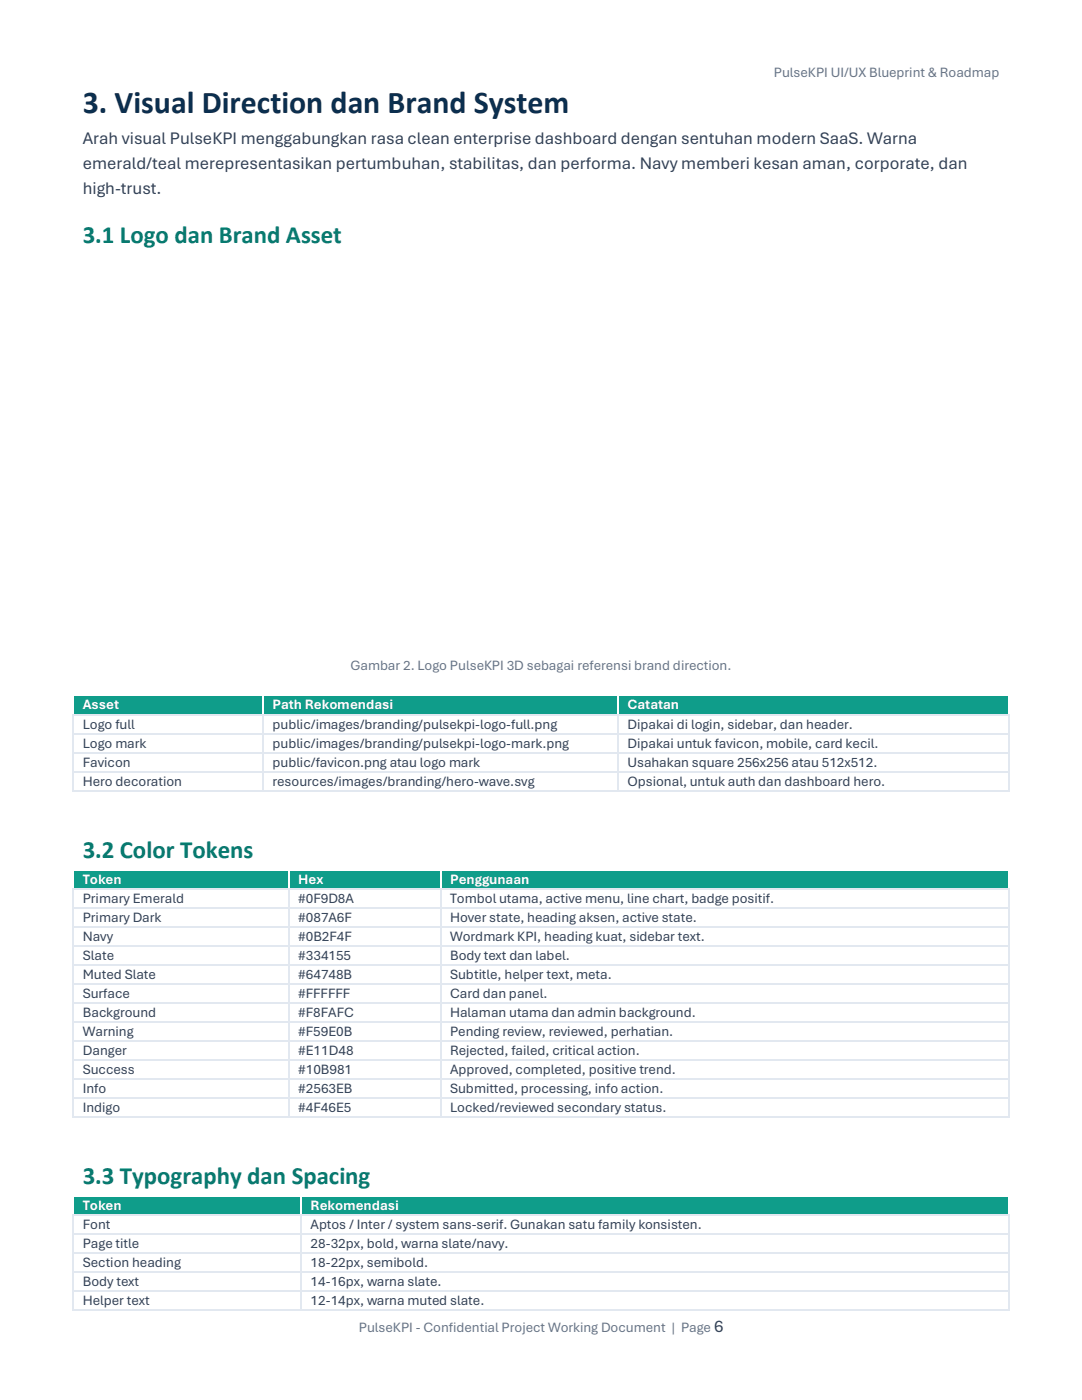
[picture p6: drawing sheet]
<svg xmlns="http://www.w3.org/2000/svg" width="216mm" height="279mm" viewBox="0 0 216 279" stroke-linecap="round" stroke-linejoin="round" font-family="sans-serif">
<defs><g id="words">
<text font-size="6.3" fill="#0b2f4f" x="16.5" y="22.6">3. Visual Direction dan Brand System</text>
<g font-size="5" fill="#087a6f">
<text x="16.5" y="48.6">3.1 Logo dan Brand Asset</text>
<text x="16.5" y="171.2">3.2 Color Tokens</text>
<text x="16.5" y="236.3">3.3 Typography dan Spacing</text>
</g>
<g font-size="3.5" fill="#334155">
<text x="16.5" y="28.8">Arah visual PulseKPI menggabungkan rasa clean enterprise dashboard dengan sentuhan modern SaaS. Warna</text>
<text x="16.5" y="33.7">emerald/teal merepresentasikan pertumbuhan, stabilitas, dan performa. Navy memberi kesan aman, corporate, dan</text>
<text x="16.5" y="38.7">high-trust.</text>
<text x="142.5" y="265.8">6</text>
</g>
<g font-size="2.8" fill="#64748b">
<text x="154.4" y="15.3">PulseKPI UI/UX Blueprint &amp; Roadmap</text>
<text x="69.9" y="133.8">Gambar 2. Logo PulseKPI 3D sebagai referensi brand direction.</text>
<text x="71.6" y="265.8">PulseKPI - Confidential Project Working Document | Page</text>
</g>
<g font-size="2.8" fill="#fff">
<text x="16.5" y="141.6">Asset</text>
<text x="54.4" y="141.6">Path Rekomendasi</text>
<text x="125.2" y="141.6">Catatan</text>
<text x="16.5" y="176.3">Token</text>
<text x="59.5" y="176.3">Hex</text>
<text x="89.8" y="176.3">Penggunaan</text>
<text x="16.5" y="241.5">Token</text>
<text x="62" y="241.5">Rekomendasi</text>
</g>
<g font-size="2.8" fill="#334155">
<text x="16.5" y="145.4">Logo full</text>
<text x="16.5" y="149.2">Logo mark</text>
<text x="54.4" y="145.4">public/images/branding/pulsekpi-logo-full.png</text>
<text x="54.4" y="149.2">public/images/branding/pulsekpi-logo-mark.png</text>
<text x="125.2" y="145.4">Dipakai di login, sidebar, dan header.</text>
<text x="125.2" y="149.2">Dipakai untuk favicon, mobile, card kecil.</text>
<text x="16.5" y="153">Favicon</text>
<text x="54.4" y="153">public/favicon.png atau logo mark</text>
<text x="125.2" y="153">Usahakan square 256x256 atau 512x512.</text>
<text x="16.5" y="156.8">Hero decoration</text>
<text x="54.4" y="156.8">resources/images/branding/hero-wave.svg</text>
<text x="125.2" y="156.8">Opsional, untuk auth dan dashboard hero.</text>
<text x="16.5" y="180.2">Primary Emerald</text>
<text x="16.5" y="184">Primary Dark</text>
<text x="59.5" y="180.2">#0F9D8A</text>
<text x="59.5" y="184">#087A6F</text>
<text x="89.8" y="180.2">Tombol utama, active menu, line chart, badge positif.</text>
<text x="89.8" y="184">Hover state, heading aksen, active state.</text>
<text x="16.5" y="187.8">Navy</text>
<text x="16.5" y="191.5">Slate</text>
<text x="59.5" y="187.8">#0B2F4F</text>
<text x="59.5" y="191.5">#334155</text>
<text x="89.8" y="187.8">Wordmark KPI, heading kuat, sidebar text.</text>
<text x="89.8" y="191.5">Body text dan label.</text>
<text x="16.5" y="195.4">Muted Slate</text>
<text x="59.5" y="195.4">#64748B</text>
<text x="89.8" y="195.4">Subtitle, helper text, meta.</text>
<text x="16.5" y="199.2">Surface</text>
<text x="16.5" y="202.9">Background</text>
<text x="59.5" y="199.2">#FFFFFF</text>
<text x="59.5" y="202.9">#F8FAFC</text>
<text x="89.8" y="199.2">Card dan panel.</text>
<text x="89.8" y="202.9">Halaman utama dan admin background.</text>
<text x="16.5" y="206.7">Warning</text>
<text x="59.5" y="206.7">#F59E0B</text>
<text x="89.8" y="206.7">Pending review, reviewed, perhatian.</text>
<text x="16.5" y="210.6">Danger</text>
<text x="16.5" y="214.4">Success</text>
<text x="59.5" y="210.6">#E11D48</text>
<text x="59.5" y="214.4">#10B981</text>
<text x="89.8" y="210.6">Rejected, failed, critical action.</text>
<text x="89.8" y="214.4">Approved, completed, positive trend.</text>
<text x="16.5" y="218.1">Info</text>
<text x="16.5" y="221.9">Indigo</text>
<text x="59.5" y="218.1">#2563EB</text>
<text x="59.5" y="221.9">#4F46E5</text>
<text x="89.8" y="218.1">Submitted, processing, info action.</text>
<text x="89.8" y="221.9">Locked/reviewed secondary status.</text>
<text x="16.5" y="245.3">Font</text>
<text x="62" y="245.3">Aptos / Inter / system sans-serif. Gunakan satu family konsisten.</text>
<text x="16.5" y="249.1">Page title</text>
<text x="62" y="249.1">28-32px, bold, warna slate/navy.</text>
<text x="16.5" y="252.9">Section heading</text>
<text x="16.5" y="256.7">Body text</text>
<text x="62" y="252.9">18-22px, semibold.</text>
<text x="62" y="256.7">14-16px, warna slate.</text>
<text x="16.5" y="260.5">Helper text</text>
<text x="62" y="260.5">12-14px, warna muted slate.</text>
</g>
</g></defs>
<g fill="#0f9d8a">
<path d="M14.8 139h37.5v3.4h-37.5z" fill-rule="evenodd"/>
<path d="M16.5 139h34.1v3.4h-34.1z" fill-rule="evenodd"/>
<path d="M52.6 139h70.5v3.4h-70.5z" fill-rule="evenodd"/>
<path d="M54.4 139h67v3.4h-67z" fill-rule="evenodd"/>
<path d="M123.5 139h77.7v3.4h-77.7z" fill-rule="evenodd"/>
<path d="M125.2 139h74.2v3.4h-74.2z" fill-rule="evenodd"/>
</g>
<g fill="#fff">
<path d="M14.4 138.6h.4v.4h-.4z" fill-rule="evenodd"/>
<path d="M14.4 138.6h.4v.4h-.4z" fill-rule="evenodd"/>
<path d="M14.8 138.6h37.5v.4h-37.5z" fill-rule="evenodd"/>
<path d="M52.3 138.6h.3v.4h-.3z" fill-rule="evenodd"/>
<path d="M52.6 138.6h70.5v.4h-70.5z" fill-rule="evenodd"/>
<path d="M123.1 138.6h.4v.4h-.4z" fill-rule="evenodd"/>
<path d="M123.5 138.6h77.7v.4h-77.7z" fill-rule="evenodd"/>
<path d="M201.2 138.6h.3v.4h-.3z" fill-rule="evenodd"/>
<path d="M201.2 138.6h.3v.4h-.3z" fill-rule="evenodd"/>
<path d="M14.4 139h.4v3.4h-.4z" fill-rule="evenodd"/>
<path d="M52.3 139h.3v3.4h-.3z" fill-rule="evenodd"/>
<path d="M123.1 139h.4v3.4h-.4z" fill-rule="evenodd"/>
<path d="M201.2 139h.3v3.4h-.3z" fill-rule="evenodd"/>
</g>
<path d="M14.4 142.4h.4v.4h-.4z" fill-rule="evenodd" fill="#e2e8f0"/>
<path d="M14.8 142.6h37.5" fill="none" stroke="#e2e8f0" stroke-width=".34"/>
<path d="M52.3 142.4h.3v.4h-.3z" fill-rule="evenodd" fill="#e2e8f0"/>
<path d="M52.6 142.6h70.5" fill="none" stroke="#e2e8f0" stroke-width=".34"/>
<path d="M123.1 142.4h.4v.4h-.4z" fill-rule="evenodd" fill="#e2e8f0"/>
<path d="M123.5 142.6h77.7" fill="none" stroke="#e2e8f0" stroke-width=".34"/>
<path d="M201.2 142.4h.3v.4h-.3z" fill-rule="evenodd" fill="#e2e8f0"/>
<path d="M14.6 142.8v3.4M52.5 142.8v3.4M123.3 142.8v3.4M201.3 142.8v3.4" fill="none" stroke="#e2e8f0" stroke-width=".34"/>
<path d="M14.4 146.2h.4v.4h-.4z" fill-rule="evenodd" fill="#e2e8f0"/>
<path d="M14.8 146.4h37.5" fill="none" stroke="#e2e8f0" stroke-width=".34"/>
<path d="M52.3 146.2h.3v.4h-.3z" fill-rule="evenodd" fill="#e2e8f0"/>
<path d="M52.6 146.4h70.5" fill="none" stroke="#e2e8f0" stroke-width=".34"/>
<path d="M123.1 146.2h.4v.4h-.4z" fill-rule="evenodd" fill="#e2e8f0"/>
<path d="M123.5 146.4h77.7" fill="none" stroke="#e2e8f0" stroke-width=".34"/>
<path d="M201.2 146.2h.3v.4h-.3z" fill-rule="evenodd" fill="#e2e8f0"/>
<path d="M14.6 146.6v3.4M52.5 146.6v3.4M123.3 146.6v3.4M201.3 146.6v3.4" fill="none" stroke="#e2e8f0" stroke-width=".34"/>
<path d="M14.4 150h.4v.4h-.4z" fill-rule="evenodd" fill="#e2e8f0"/>
<path d="M14.8 150.2h37.5" fill="none" stroke="#e2e8f0" stroke-width=".34"/>
<path d="M52.3 150h.3v.4h-.3z" fill-rule="evenodd" fill="#e2e8f0"/>
<path d="M52.6 150.2h70.5" fill="none" stroke="#e2e8f0" stroke-width=".34"/>
<path d="M123.1 150h.4v.4h-.4z" fill-rule="evenodd" fill="#e2e8f0"/>
<path d="M123.5 150.2h77.7" fill="none" stroke="#e2e8f0" stroke-width=".34"/>
<path d="M201.2 150h.3v.4h-.3z" fill-rule="evenodd" fill="#e2e8f0"/>
<path d="M14.6 150.4v3.4M52.5 150.4v3.4M123.3 150.4v3.4M201.3 150.4v3.4" fill="none" stroke="#e2e8f0" stroke-width=".34"/>
<path d="M14.4 153.8h.4v.4h-.4z" fill-rule="evenodd" fill="#e2e8f0"/>
<path d="M14.8 154h37.5" fill="none" stroke="#e2e8f0" stroke-width=".34"/>
<path d="M52.3 153.8h.3v.4h-.3z" fill-rule="evenodd" fill="#e2e8f0"/>
<path d="M52.6 154h70.5" fill="none" stroke="#e2e8f0" stroke-width=".34"/>
<path d="M123.1 153.8h.4v.4h-.4z" fill-rule="evenodd" fill="#e2e8f0"/>
<path d="M123.5 154h77.7" fill="none" stroke="#e2e8f0" stroke-width=".34"/>
<path d="M201.2 153.8h.3v.4h-.3z" fill-rule="evenodd" fill="#e2e8f0"/>
<path d="M14.6 154.2v3.4" fill="none" stroke="#e2e8f0" stroke-width=".34"/>
<g fill="#e2e8f0">
<path d="M14.4 157.6h.4v.4h-.4z" fill-rule="evenodd"/>
<path d="M14.4 157.6h.4v.4h-.4z" fill-rule="evenodd"/>
</g>
<path d="M14.8 157.8h37.5M52.5 154.2v3.4" fill="none" stroke="#e2e8f0" stroke-width=".34"/>
<path d="M52.3 157.6h.3v.4h-.3z" fill-rule="evenodd" fill="#e2e8f0"/>
<path d="M52.6 157.8h70.5M123.3 154.2v3.4" fill="none" stroke="#e2e8f0" stroke-width=".34"/>
<path d="M123.1 157.6h.4v.4h-.4z" fill-rule="evenodd" fill="#e2e8f0"/>
<path d="M123.5 157.8h77.7M201.3 154.2v3.4" fill="none" stroke="#e2e8f0" stroke-width=".34"/>
<g fill="#e2e8f0">
<path d="M201.2 157.6h.3v.4h-.3z" fill-rule="evenodd"/>
<path d="M201.2 157.6h.3v.4h-.3z" fill-rule="evenodd"/>
</g>
<g fill="#0f9d8a">
<path d="M14.8 173.7h42.6v3.5h-42.6z" fill-rule="evenodd"/>
<path d="M16.5 173.7h39.2v3.5h-39.2z" fill-rule="evenodd"/>
<path d="M57.7 173.7h30v3.5h-30z" fill-rule="evenodd"/>
<path d="M59.5 173.7h26.5v3.5h-26.5z" fill-rule="evenodd"/>
<path d="M88.1 173.7h113.1v3.5h-113.1z" fill-rule="evenodd"/>
<path d="M89.8 173.7h109.6v3.5h-109.6z" fill-rule="evenodd"/>
</g>
<g fill="#fff">
<path d="M14.4 173.4h.4v.3h-.4z" fill-rule="evenodd"/>
<path d="M14.4 173.4h.4v.3h-.4z" fill-rule="evenodd"/>
<path d="M14.8 173.4h42.6v.3h-42.6z" fill-rule="evenodd"/>
<path d="M57.4 173.4h.3v.3h-.3z" fill-rule="evenodd"/>
<path d="M57.7 173.4h30v.3h-30z" fill-rule="evenodd"/>
<path d="M87.7 173.4h.4v.3h-.4z" fill-rule="evenodd"/>
<path d="M88.1 173.4h113.1v.3h-113.1z" fill-rule="evenodd"/>
<path d="M201.2 173.4h.3v.3h-.3z" fill-rule="evenodd"/>
<path d="M201.2 173.4h.3v.3h-.3z" fill-rule="evenodd"/>
<path d="M14.4 173.7h.4v3.5h-.4z" fill-rule="evenodd"/>
<path d="M57.4 173.7h.3v3.5h-.3z" fill-rule="evenodd"/>
<path d="M87.7 173.7h.4v3.5h-.4z" fill-rule="evenodd"/>
<path d="M201.2 173.7h.3v3.5h-.3z" fill-rule="evenodd"/>
</g>
<path d="M14.4 177.2h.4v.3h-.4z" fill-rule="evenodd" fill="#e2e8f0"/>
<path d="M14.8 177.4h42.6" fill="none" stroke="#e2e8f0" stroke-width=".34"/>
<path d="M57.4 177.2h.3v.3h-.3z" fill-rule="evenodd" fill="#e2e8f0"/>
<path d="M57.7 177.4h30" fill="none" stroke="#e2e8f0" stroke-width=".34"/>
<path d="M87.7 177.2h.4v.3h-.4z" fill-rule="evenodd" fill="#e2e8f0"/>
<path d="M88.1 177.4h113.1" fill="none" stroke="#e2e8f0" stroke-width=".34"/>
<path d="M201.2 177.2h.3v.3h-.3z" fill-rule="evenodd" fill="#e2e8f0"/>
<path d="M14.6 177.5v3.5M57.6 177.5v3.5M87.9 177.5v3.5M201.3 177.5v3.5" fill="none" stroke="#e2e8f0" stroke-width=".34"/>
<path d="M14.4 181h.4v.3h-.4z" fill-rule="evenodd" fill="#e2e8f0"/>
<path d="M14.8 181.2h42.6" fill="none" stroke="#e2e8f0" stroke-width=".34"/>
<path d="M57.4 181h.3v.3h-.3z" fill-rule="evenodd" fill="#e2e8f0"/>
<path d="M57.7 181.2h30" fill="none" stroke="#e2e8f0" stroke-width=".34"/>
<path d="M87.7 181h.4v.3h-.4z" fill-rule="evenodd" fill="#e2e8f0"/>
<path d="M88.1 181.2h113.1" fill="none" stroke="#e2e8f0" stroke-width=".34"/>
<path d="M201.2 181h.3v.3h-.3z" fill-rule="evenodd" fill="#e2e8f0"/>
<path d="M14.6 181.3v3.5M57.6 181.3v3.5M87.9 181.3v3.5M201.3 181.3v3.5" fill="none" stroke="#e2e8f0" stroke-width=".34"/>
<path d="M14.4 184.8h.4v.3h-.4z" fill-rule="evenodd" fill="#e2e8f0"/>
<path d="M14.8 184.9h42.6" fill="none" stroke="#e2e8f0" stroke-width=".34"/>
<path d="M57.4 184.8h.3v.3h-.3z" fill-rule="evenodd" fill="#e2e8f0"/>
<path d="M57.7 184.9h30" fill="none" stroke="#e2e8f0" stroke-width=".34"/>
<path d="M87.7 184.8h.4v.3h-.4z" fill-rule="evenodd" fill="#e2e8f0"/>
<path d="M88.1 184.9h113.1" fill="none" stroke="#e2e8f0" stroke-width=".34"/>
<path d="M201.2 184.8h.3v.3h-.3z" fill-rule="evenodd" fill="#e2e8f0"/>
<path d="M14.6 185.1v3.5M57.6 185.1v3.5M87.9 185.1v3.5M201.3 185.1v3.5" fill="none" stroke="#e2e8f0" stroke-width=".34"/>
<path d="M14.4 188.6h.4v.3h-.4z" fill-rule="evenodd" fill="#e2e8f0"/>
<path d="M14.8 188.7h42.6" fill="none" stroke="#e2e8f0" stroke-width=".34"/>
<path d="M57.4 188.6h.3v.3h-.3z" fill-rule="evenodd" fill="#e2e8f0"/>
<path d="M57.7 188.7h30" fill="none" stroke="#e2e8f0" stroke-width=".34"/>
<path d="M87.7 188.6h.4v.3h-.4z" fill-rule="evenodd" fill="#e2e8f0"/>
<path d="M88.1 188.7h113.1" fill="none" stroke="#e2e8f0" stroke-width=".34"/>
<path d="M201.2 188.6h.3v.3h-.3z" fill-rule="evenodd" fill="#e2e8f0"/>
<path d="M14.6 188.9v3.5M57.6 188.9v3.5M87.9 188.9v3.5M201.3 188.9v3.5" fill="none" stroke="#e2e8f0" stroke-width=".34"/>
<path d="M14.4 192.4h.4v.3h-.4z" fill-rule="evenodd" fill="#e2e8f0"/>
<path d="M14.8 192.6h42.6" fill="none" stroke="#e2e8f0" stroke-width=".34"/>
<path d="M57.4 192.4h.3v.3h-.3z" fill-rule="evenodd" fill="#e2e8f0"/>
<path d="M57.7 192.6h30" fill="none" stroke="#e2e8f0" stroke-width=".34"/>
<path d="M87.7 192.4h.4v.3h-.4z" fill-rule="evenodd" fill="#e2e8f0"/>
<path d="M88.1 192.6h113.1" fill="none" stroke="#e2e8f0" stroke-width=".34"/>
<path d="M201.2 192.4h.3v.3h-.3z" fill-rule="evenodd" fill="#e2e8f0"/>
<path d="M14.6 192.7v3.5M57.6 192.7v3.5M87.9 192.7v3.5M201.3 192.7v3.5" fill="none" stroke="#e2e8f0" stroke-width=".34"/>
<path d="M14.4 196.2h.4v.3h-.4z" fill-rule="evenodd" fill="#e2e8f0"/>
<path d="M14.8 196.3h42.6" fill="none" stroke="#e2e8f0" stroke-width=".34"/>
<path d="M57.4 196.2h.3v.3h-.3z" fill-rule="evenodd" fill="#e2e8f0"/>
<path d="M57.7 196.3h30" fill="none" stroke="#e2e8f0" stroke-width=".34"/>
<path d="M87.7 196.2h.4v.3h-.4z" fill-rule="evenodd" fill="#e2e8f0"/>
<path d="M88.1 196.3h113.1" fill="none" stroke="#e2e8f0" stroke-width=".34"/>
<path d="M201.2 196.2h.3v.3h-.3z" fill-rule="evenodd" fill="#e2e8f0"/>
<path d="M14.6 196.5v3.5M57.6 196.5v3.5M87.9 196.5v3.5M201.3 196.5v3.5" fill="none" stroke="#e2e8f0" stroke-width=".34"/>
<path d="M14.4 200h.4v.3h-.4z" fill-rule="evenodd" fill="#e2e8f0"/>
<path d="M14.8 200.1h42.6" fill="none" stroke="#e2e8f0" stroke-width=".34"/>
<path d="M57.4 200h.3v.3h-.3z" fill-rule="evenodd" fill="#e2e8f0"/>
<path d="M57.7 200.1h30" fill="none" stroke="#e2e8f0" stroke-width=".34"/>
<path d="M87.7 200h.4v.3h-.4z" fill-rule="evenodd" fill="#e2e8f0"/>
<path d="M88.1 200.1h113.1" fill="none" stroke="#e2e8f0" stroke-width=".34"/>
<path d="M201.2 200h.3v.3h-.3z" fill-rule="evenodd" fill="#e2e8f0"/>
<path d="M14.6 200.3v3.5M57.6 200.3v3.5M87.9 200.3v3.5M201.3 200.3v3.5" fill="none" stroke="#e2e8f0" stroke-width=".34"/>
<path d="M14.4 203.8h.4v.3h-.4z" fill-rule="evenodd" fill="#e2e8f0"/>
<path d="M14.8 203.9h42.6" fill="none" stroke="#e2e8f0" stroke-width=".34"/>
<path d="M57.4 203.8h.3v.3h-.3z" fill-rule="evenodd" fill="#e2e8f0"/>
<path d="M57.7 203.9h30" fill="none" stroke="#e2e8f0" stroke-width=".34"/>
<path d="M87.7 203.8h.4v.3h-.4z" fill-rule="evenodd" fill="#e2e8f0"/>
<path d="M88.1 203.9h113.1" fill="none" stroke="#e2e8f0" stroke-width=".34"/>
<path d="M201.2 203.8h.3v.3h-.3z" fill-rule="evenodd" fill="#e2e8f0"/>
<path d="M14.6 204.1v3.5M57.6 204.1v3.5M87.9 204.1v3.5M201.3 204.1v3.5" fill="none" stroke="#e2e8f0" stroke-width=".34"/>
<path d="M14.4 207.6h.4v.3h-.4z" fill-rule="evenodd" fill="#e2e8f0"/>
<path d="M14.8 207.8h42.6" fill="none" stroke="#e2e8f0" stroke-width=".34"/>
<path d="M57.4 207.6h.3v.3h-.3z" fill-rule="evenodd" fill="#e2e8f0"/>
<path d="M57.7 207.8h30" fill="none" stroke="#e2e8f0" stroke-width=".34"/>
<path d="M87.7 207.6h.4v.3h-.4z" fill-rule="evenodd" fill="#e2e8f0"/>
<path d="M88.1 207.8h113.1" fill="none" stroke="#e2e8f0" stroke-width=".34"/>
<path d="M201.2 207.6h.3v.3h-.3z" fill-rule="evenodd" fill="#e2e8f0"/>
<path d="M14.6 207.9v3.5M57.6 207.9v3.5M87.9 207.9v3.5M201.3 207.9v3.5" fill="none" stroke="#e2e8f0" stroke-width=".34"/>
<path d="M14.4 211.4h.4v.3h-.4z" fill-rule="evenodd" fill="#e2e8f0"/>
<path d="M14.8 211.5h42.6" fill="none" stroke="#e2e8f0" stroke-width=".34"/>
<path d="M57.4 211.4h.3v.3h-.3z" fill-rule="evenodd" fill="#e2e8f0"/>
<path d="M57.7 211.5h30" fill="none" stroke="#e2e8f0" stroke-width=".34"/>
<path d="M87.7 211.4h.4v.3h-.4z" fill-rule="evenodd" fill="#e2e8f0"/>
<path d="M88.1 211.5h113.1" fill="none" stroke="#e2e8f0" stroke-width=".34"/>
<path d="M201.2 211.4h.3v.3h-.3z" fill-rule="evenodd" fill="#e2e8f0"/>
<path d="M14.6 211.7v3.5M57.6 211.7v3.5M87.9 211.7v3.5M201.3 211.7v3.5" fill="none" stroke="#e2e8f0" stroke-width=".34"/>
<path d="M14.4 215.2h.4v.3h-.4z" fill-rule="evenodd" fill="#e2e8f0"/>
<path d="M14.8 215.3h42.6" fill="none" stroke="#e2e8f0" stroke-width=".34"/>
<path d="M57.4 215.2h.3v.3h-.3z" fill-rule="evenodd" fill="#e2e8f0"/>
<path d="M57.7 215.3h30" fill="none" stroke="#e2e8f0" stroke-width=".34"/>
<path d="M87.7 215.2h.4v.3h-.4z" fill-rule="evenodd" fill="#e2e8f0"/>
<path d="M88.1 215.3h113.1" fill="none" stroke="#e2e8f0" stroke-width=".34"/>
<path d="M201.2 215.2h.3v.3h-.3z" fill-rule="evenodd" fill="#e2e8f0"/>
<path d="M14.6 215.5v3.5M57.6 215.5v3.5M87.9 215.5v3.5M201.3 215.5v3.5" fill="none" stroke="#e2e8f0" stroke-width=".34"/>
<path d="M14.4 219h.4v.3h-.4z" fill-rule="evenodd" fill="#e2e8f0"/>
<path d="M14.8 219.2h42.6" fill="none" stroke="#e2e8f0" stroke-width=".34"/>
<path d="M57.4 219h.3v.3h-.3z" fill-rule="evenodd" fill="#e2e8f0"/>
<path d="M57.7 219.2h30" fill="none" stroke="#e2e8f0" stroke-width=".34"/>
<path d="M87.7 219h.4v.3h-.4z" fill-rule="evenodd" fill="#e2e8f0"/>
<path d="M88.1 219.2h113.1" fill="none" stroke="#e2e8f0" stroke-width=".34"/>
<path d="M201.2 219h.3v.3h-.3z" fill-rule="evenodd" fill="#e2e8f0"/>
<path d="M14.6 219.3v3.5" fill="none" stroke="#e2e8f0" stroke-width=".34"/>
<g fill="#e2e8f0">
<path d="M14.4 222.8h.4v.3h-.4z" fill-rule="evenodd"/>
<path d="M14.4 222.8h.4v.3h-.4z" fill-rule="evenodd"/>
</g>
<path d="M57.6 219.3v3.5M14.8 223h42.6" fill="none" stroke="#e2e8f0" stroke-width=".34"/>
<path d="M57.4 222.8h.3v.3h-.3z" fill-rule="evenodd" fill="#e2e8f0"/>
<path d="M87.9 219.3v3.5M57.7 223h30" fill="none" stroke="#e2e8f0" stroke-width=".34"/>
<path d="M87.7 222.8h.4v.3h-.4z" fill-rule="evenodd" fill="#e2e8f0"/>
<path d="M201.3 219.3v3.5M88.1 223h113.1" fill="none" stroke="#e2e8f0" stroke-width=".34"/>
<g fill="#e2e8f0">
<path d="M201.2 222.8h.3v.3h-.3z" fill-rule="evenodd"/>
<path d="M201.2 222.8h.3v.3h-.3z" fill-rule="evenodd"/>
</g>
<g fill="#0f9d8a">
<path d="M14.8 238.9h45.1v3.5h-45.1z" fill-rule="evenodd"/>
<path d="M16.5 238.9h41.7v3.5h-41.7z" fill-rule="evenodd"/>
<path d="M60.2 238.9h141v3.5h-141z" fill-rule="evenodd"/>
<path d="M62 238.9h137.4v3.5h-137.4z" fill-rule="evenodd"/>
</g>
<g fill="#fff">
<path d="M14.4 238.5h.4v.4h-.4z" fill-rule="evenodd"/>
<path d="M14.4 238.5h.4v.4h-.4z" fill-rule="evenodd"/>
<path d="M14.8 238.5h45.1v.4h-45.1z" fill-rule="evenodd"/>
<path d="M59.9 238.5h.3v.4h-.3z" fill-rule="evenodd"/>
<path d="M60.2 238.5h141v.4h-141z" fill-rule="evenodd"/>
<path d="M201.2 238.5h.3v.4h-.3z" fill-rule="evenodd"/>
<path d="M201.2 238.5h.3v.4h-.3z" fill-rule="evenodd"/>
<path d="M14.4 238.9h.4v3.5h-.4z" fill-rule="evenodd"/>
<path d="M59.9 238.9h.3v3.5h-.3z" fill-rule="evenodd"/>
<path d="M201.2 238.9h.3v3.5h-.3z" fill-rule="evenodd"/>
</g>
<path d="M14.4 242.4h.4v.3h-.4z" fill-rule="evenodd" fill="#e2e8f0"/>
<path d="M14.8 242.5h45.1" fill="none" stroke="#e2e8f0" stroke-width=".34"/>
<path d="M59.9 242.4h.3v.3h-.3z" fill-rule="evenodd" fill="#e2e8f0"/>
<path d="M60.2 242.5h141" fill="none" stroke="#e2e8f0" stroke-width=".34"/>
<path d="M201.2 242.4h.3v.3h-.3z" fill-rule="evenodd" fill="#e2e8f0"/>
<path d="M14.6 242.7v3.4M60.1 242.7v3.4M201.3 242.7v3.4" fill="none" stroke="#e2e8f0" stroke-width=".34"/>
<path d="M14.4 246.1h.4v.4h-.4z" fill-rule="evenodd" fill="#e2e8f0"/>
<path d="M14.8 246.3h45.1" fill="none" stroke="#e2e8f0" stroke-width=".34"/>
<path d="M59.9 246.1h.3v.4h-.3z" fill-rule="evenodd" fill="#e2e8f0"/>
<path d="M60.2 246.3h141" fill="none" stroke="#e2e8f0" stroke-width=".34"/>
<path d="M201.2 246.1h.3v.4h-.3z" fill-rule="evenodd" fill="#e2e8f0"/>
<path d="M14.6 246.5v3.4M60.1 246.5v3.4M201.3 246.5v3.4" fill="none" stroke="#e2e8f0" stroke-width=".34"/>
<path d="M14.4 249.9h.4v.4h-.4z" fill-rule="evenodd" fill="#e2e8f0"/>
<path d="M14.8 250.1h45.1" fill="none" stroke="#e2e8f0" stroke-width=".34"/>
<path d="M59.9 249.9h.3v.4h-.3z" fill-rule="evenodd" fill="#e2e8f0"/>
<path d="M60.2 250.1h141" fill="none" stroke="#e2e8f0" stroke-width=".34"/>
<path d="M201.2 249.9h.3v.4h-.3z" fill-rule="evenodd" fill="#e2e8f0"/>
<path d="M14.6 250.3v3.4M60.1 250.3v3.4M201.3 250.3v3.4" fill="none" stroke="#e2e8f0" stroke-width=".34"/>
<path d="M14.4 253.7h.4v.4h-.4z" fill-rule="evenodd" fill="#e2e8f0"/>
<path d="M14.8 253.9h45.1" fill="none" stroke="#e2e8f0" stroke-width=".34"/>
<path d="M59.9 253.7h.3v.4h-.3z" fill-rule="evenodd" fill="#e2e8f0"/>
<path d="M60.2 253.9h141" fill="none" stroke="#e2e8f0" stroke-width=".34"/>
<path d="M201.2 253.7h.3v.4h-.3z" fill-rule="evenodd" fill="#e2e8f0"/>
<path d="M14.6 254.1v3.4M60.1 254.1v3.4M201.3 254.1v3.4" fill="none" stroke="#e2e8f0" stroke-width=".34"/>
<path d="M14.4 257.5h.4v.3h-.4z" fill-rule="evenodd" fill="#e2e8f0"/>
<path d="M14.8 257.7h45.1" fill="none" stroke="#e2e8f0" stroke-width=".34"/>
<path d="M59.9 257.5h.3v.3h-.3z" fill-rule="evenodd" fill="#e2e8f0"/>
<path d="M60.2 257.7h141" fill="none" stroke="#e2e8f0" stroke-width=".34"/>
<path d="M201.2 257.5h.3v.3h-.3z" fill-rule="evenodd" fill="#e2e8f0"/>
<path d="M14.6 257.8v3.5" fill="none" stroke="#e2e8f0" stroke-width=".34"/>
<g fill="#e2e8f0">
<path d="M14.4 261.3h.4v.4h-.4z" fill-rule="evenodd"/>
<path d="M14.4 261.3h.4v.4h-.4z" fill-rule="evenodd"/>
</g>
<path d="M60.1 257.8v3.5M14.8 261.5h45.1" fill="none" stroke="#e2e8f0" stroke-width=".34"/>
<path d="M59.9 261.3h.3v.4h-.3z" fill-rule="evenodd" fill="#e2e8f0"/>
<path d="M201.3 257.8v3.5M60.2 261.5h141" fill="none" stroke="#e2e8f0" stroke-width=".34"/>
<g fill="#e2e8f0">
<path d="M201.2 261.3h.3v.4h-.3z" fill-rule="evenodd"/>
<path d="M201.2 261.3h.3v.4h-.3z" fill-rule="evenodd"/>
</g>
<use href="#words"/>
</svg>
